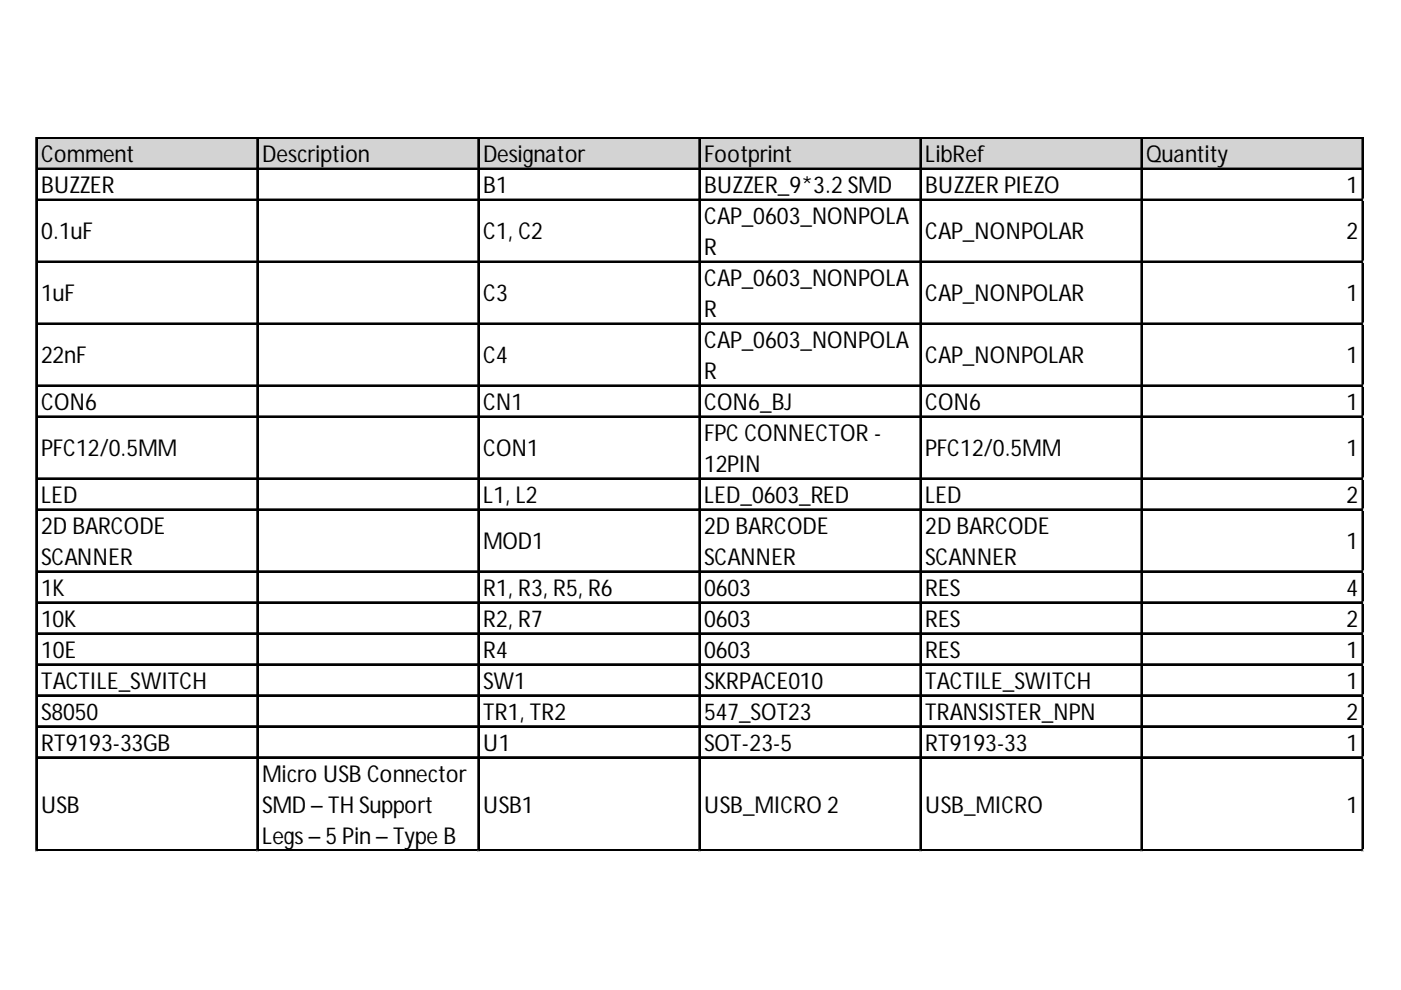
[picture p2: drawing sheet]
<svg xmlns="http://www.w3.org/2000/svg" width="297mm" height="210mm" viewBox="0 0 297 210" stroke-linecap="round" stroke-linejoin="round" font-family="sans-serif">
<defs><g id="words">
<g font-size="4.9">
<text x="8.7" y="34.3">Comment</text>
<text x="55.6" y="34.3">Description</text>
<text x="102.4" y="34.3">Designator</text>
<text x="149.3" y="34.3">Footprint</text>
<text x="196.2" y="34.3">LibRef</text>
<text x="243" y="34.3">Quantity</text>
<text x="8.7" y="40.9">BUZZER</text>
<text x="102.4" y="40.9">B1</text>
<text x="149.3" y="40.9">BUZZER_9*3.2 SMD</text>
<text x="196.2" y="40.9">BUZZER PIEZO</text>
<text x="285.5" y="40.9">1</text>
<text x="149.3" y="47.5">CAP_0603_NONPOLA</text>
<text x="8.7" y="50.8">0.1uF</text>
<text x="102.4" y="50.8">C1, C2</text>
<text x="196.2" y="50.8">CAP_NONPOLAR</text>
<text x="285.5" y="50.8">2</text>
<text x="149.3" y="54">R</text>
<text x="8.7" y="63.9">1uF</text>
<text x="102.4" y="63.9">C3</text>
<text x="149.3" y="60.6">CAP_0603_NONPOLA</text>
<text x="196.2" y="63.9">CAP_NONPOLAR</text>
<text x="285.5" y="63.9">1</text>
<text x="149.3" y="67.2">R</text>
<text x="8.7" y="77">22nF</text>
<text x="102.4" y="77">C4</text>
<text x="149.3" y="73.7">CAP_0603_NONPOLA</text>
<text x="196.2" y="77">CAP_NONPOLAR</text>
<text x="285.5" y="77">1</text>
<text x="149.3" y="80.3">R</text>
<text x="8.7" y="86.9">CON6</text>
<text x="102.4" y="86.9">CN1</text>
<text x="149.3" y="86.9">CON6_BJ</text>
<text x="196.2" y="86.9">CON6</text>
<text x="285.5" y="86.9">1</text>
<text x="149.3" y="93.5">FPCCONNECTOR -</text>
<text x="8.7" y="96.7">PFC12/0.5MM</text>
<text x="102.4" y="96.7">CON1</text>
<text x="149.3" y="100">12PIN</text>
<text x="196.2" y="96.7">PFC12/0.5MM</text>
<text x="285.5" y="96.7">1</text>
<text x="8.7" y="106.6">LED</text>
<text x="102.4" y="106.6">L1, L2</text>
<text x="149.3" y="106.6">LED_0603_RED</text>
<text x="196.2" y="106.6">LED</text>
<text x="285.5" y="106.6">2</text>
<text x="8.7" y="113.2">2D BARCODE</text>
<text x="149.3" y="113.2">2D BARCODE</text>
<text x="196.2" y="113.2">2D BARCODE</text>
<text x="8.7" y="119.7">SCANNER</text>
<text x="102.4" y="116.4">MOD1</text>
<text x="149.3" y="119.7">SCANNER</text>
<text x="196.2" y="119.7">SCANNER</text>
<text x="285.5" y="116.4">1</text>
<text x="8.7" y="126.3">1K</text>
<text x="102.4" y="126.3">R1, R3, R5, R6</text>
<text x="149.3" y="126.3">0603</text>
<text x="196.2" y="126.3">RES</text>
<text x="285.5" y="126.3">4</text>
<text x="8.7" y="132.9">10K</text>
<text x="102.4" y="132.9">R2, R7</text>
<text x="149.3" y="132.9">0603</text>
<text x="196.2" y="132.9">RES</text>
<text x="285.5" y="132.9">2</text>
<text x="8.7" y="139.4">10E</text>
<text x="102.4" y="139.4">R4</text>
<text x="149.3" y="139.4">0603</text>
<text x="196.2" y="139.4">RES</text>
<text x="285.5" y="139.4">1</text>
<text x="8.7" y="146">TACTILE_SWITCH</text>
<text x="102.4" y="146">SW1</text>
<text x="149.3" y="146">SKRPACE010</text>
<text x="196.2" y="146">TACTILE_SWITCH</text>
<text x="285.5" y="146">1</text>
<text x="8.7" y="152.6">S8050</text>
<text x="102.4" y="152.6">TR1, TR2</text>
<text x="149.3" y="152.6">547_SOT23</text>
<text x="196.2" y="152.6">TRANSISTER_NPN</text>
<text x="285.5" y="152.6">2</text>
<text x="8.7" y="159.1">RT9193-33GB</text>
<text x="102.4" y="159.1">U1</text>
<text x="149.3" y="159.1">SOT-23-5</text>
<text x="196.2" y="159.1">RT9193-33</text>
<text x="285.5" y="159.1">1</text>
<text x="55.6" y="165.7">Micro USB Connector</text>
<text x="8.7" y="172.3">USB</text>
<text x="55.6" y="172.3">SMD – TH Support</text>
<text x="102.4" y="172.3">USB1</text>
<text x="149.3" y="172.3">USB_MICRO 2</text>
<text x="196.2" y="172.3">USB_MICRO</text>
<text x="285.5" y="172.3">1</text>
<text x="55.6" y="178.8">Legs– 5 Pin – Type B</text>
</g>
</g></defs>
<path d="M7.8 29.3h281.3v6.6h-281.3z" fill="#d3d3d3"/>
<g fill="none" stroke="#000" stroke-width=".27">
<path d="M7.6 29.1v151.4M7.7 29.1v151.4M7.9 29.1h281.2M7.9 29.2h281.2M7.9 35.7h281.2M7.9 35.8h281.2M54.5 29.4v151.1M54.6 29.4v151.1M101.3 29.4v151.1M101.5 29.4v151.1M148.2 29.4v151.1M148.3 29.4v151.1"/>
<path d="M195.1 29.4v151.1M195.2 29.4v151.1M241.9 29.4v151.1M242.1 29.4v151.1M288.8 29.4v151.1M288.9 29.4v151.1M7.9 42.2h281.2M7.9 42.4h281.2M7.9 55.4h281.2M7.9 55.5h281.2M7.9 68.5h281.2M7.9 68.6h281.2"/>
<path d="M7.9 81.6h281.2M7.9 81.8h281.2M7.9 88.2h281.2M7.9 88.3h281.2M7.9 101.4h281.2M7.9 101.5h281.2M7.9 107.9h281.2M7.9 108.1h281.2M7.9 121.1h281.2M7.9 121.2h281.2M7.9 127.6h281.2M7.9 127.8h281.2"/>
<path d="M7.9 134.2h281.2M7.9 134.3h281.2M7.9 140.8h281.2M7.9 140.9h281.2M7.9 147.3h281.2M7.9 147.5h281.2M7.9 153.9h281.2M7.9 154h281.2M7.9 160.5h281.2M7.9 160.6h281.2M7.9 180.2h281.2M7.9 180.3h281.2"/>
</g>
<path d="M7.6 180.5h.1" fill="none" stroke="#d4d4d4" stroke-width=".27"/>
<path d="M7.6 180.5h.3z" fill="#d4d4d4"/>
<path d="M54.5 180.5h.1" fill="none" stroke="#d4d4d4" stroke-width=".27"/>
<path d="M54.5 180.5h.2z" fill="#d4d4d4"/>
<path d="M101.3 180.5h.1" fill="none" stroke="#d4d4d4" stroke-width=".27"/>
<path d="M101.3 180.5h.3z" fill="#d4d4d4"/>
<path d="M148.2 180.5h.1" fill="none" stroke="#d4d4d4" stroke-width=".27"/>
<path d="M148.2 180.5h.3z" fill="#d4d4d4"/>
<path d="M195.1 180.5h.1" fill="none" stroke="#d4d4d4" stroke-width=".27"/>
<path d="M195.1 180.5h.2z" fill="#d4d4d4"/>
<path d="M241.9 180.5h.1" fill="none" stroke="#d4d4d4" stroke-width=".27"/>
<path d="M241.9 180.5h.3z" fill="#d4d4d4"/>
<path d="M288.8 180.5h.1" fill="none" stroke="#d4d4d4" stroke-width=".27"/>
<path d="M288.8 180.5h.3z" fill="#d4d4d4"/>
<path d="M289.1 42.2h.1" fill="none" stroke="#d4d4d4" stroke-width=".27"/>
<path d="M289.1 42.2v.3z" fill="#d4d4d4"/>
<path d="M289.1 55.4h.1" fill="none" stroke="#d4d4d4" stroke-width=".27"/>
<path d="M289.1 55.4v.2z" fill="#d4d4d4"/>
<path d="M289.1 68.5h.1" fill="none" stroke="#d4d4d4" stroke-width=".27"/>
<path d="M289.1 68.5v.3z" fill="#d4d4d4"/>
<path d="M289.1 81.6h.1" fill="none" stroke="#d4d4d4" stroke-width=".27"/>
<path d="M289.1 81.6v.3z" fill="#d4d4d4"/>
<path d="M289.1 88.2h.1" fill="none" stroke="#d4d4d4" stroke-width=".27"/>
<path d="M289.1 88.2v.3z" fill="#d4d4d4"/>
<path d="M289.1 101.4h.1" fill="none" stroke="#d4d4d4" stroke-width=".27"/>
<path d="M289.1 101.4v.2z" fill="#d4d4d4"/>
<path d="M289.1 107.9h.1" fill="none" stroke="#d4d4d4" stroke-width=".27"/>
<path d="M289.1 107.9v.3z" fill="#d4d4d4"/>
<path d="M289.1 121.1h.1" fill="none" stroke="#d4d4d4" stroke-width=".27"/>
<path d="M289.1 121.1v.2z" fill="#d4d4d4"/>
<path d="M289.1 127.6h.1" fill="none" stroke="#d4d4d4" stroke-width=".27"/>
<path d="M289.1 127.6v.3z" fill="#d4d4d4"/>
<path d="M289.1 134.2h.1" fill="none" stroke="#d4d4d4" stroke-width=".27"/>
<path d="M289.1 134.2v.3z" fill="#d4d4d4"/>
<path d="M289.1 140.8h.1" fill="none" stroke="#d4d4d4" stroke-width=".27"/>
<path d="M289.1 140.8v.2z" fill="#d4d4d4"/>
<path d="M289.1 147.3h.1" fill="none" stroke="#d4d4d4" stroke-width=".27"/>
<path d="M289.1 147.3v.3z" fill="#d4d4d4"/>
<path d="M289.1 153.9h.1" fill="none" stroke="#d4d4d4" stroke-width=".27"/>
<path d="M289.1 153.9v.3z" fill="#d4d4d4"/>
<path d="M289.1 160.5h.1" fill="none" stroke="#d4d4d4" stroke-width=".27"/>
<path d="M289.1 160.5v.2z" fill="#d4d4d4"/>
<path d="M289.1 180.2h.1" fill="none" stroke="#d4d4d4" stroke-width=".27"/>
<path d="M289.1 180.2v.3z" fill="#d4d4d4"/>
<use href="#words"/>
</svg>
